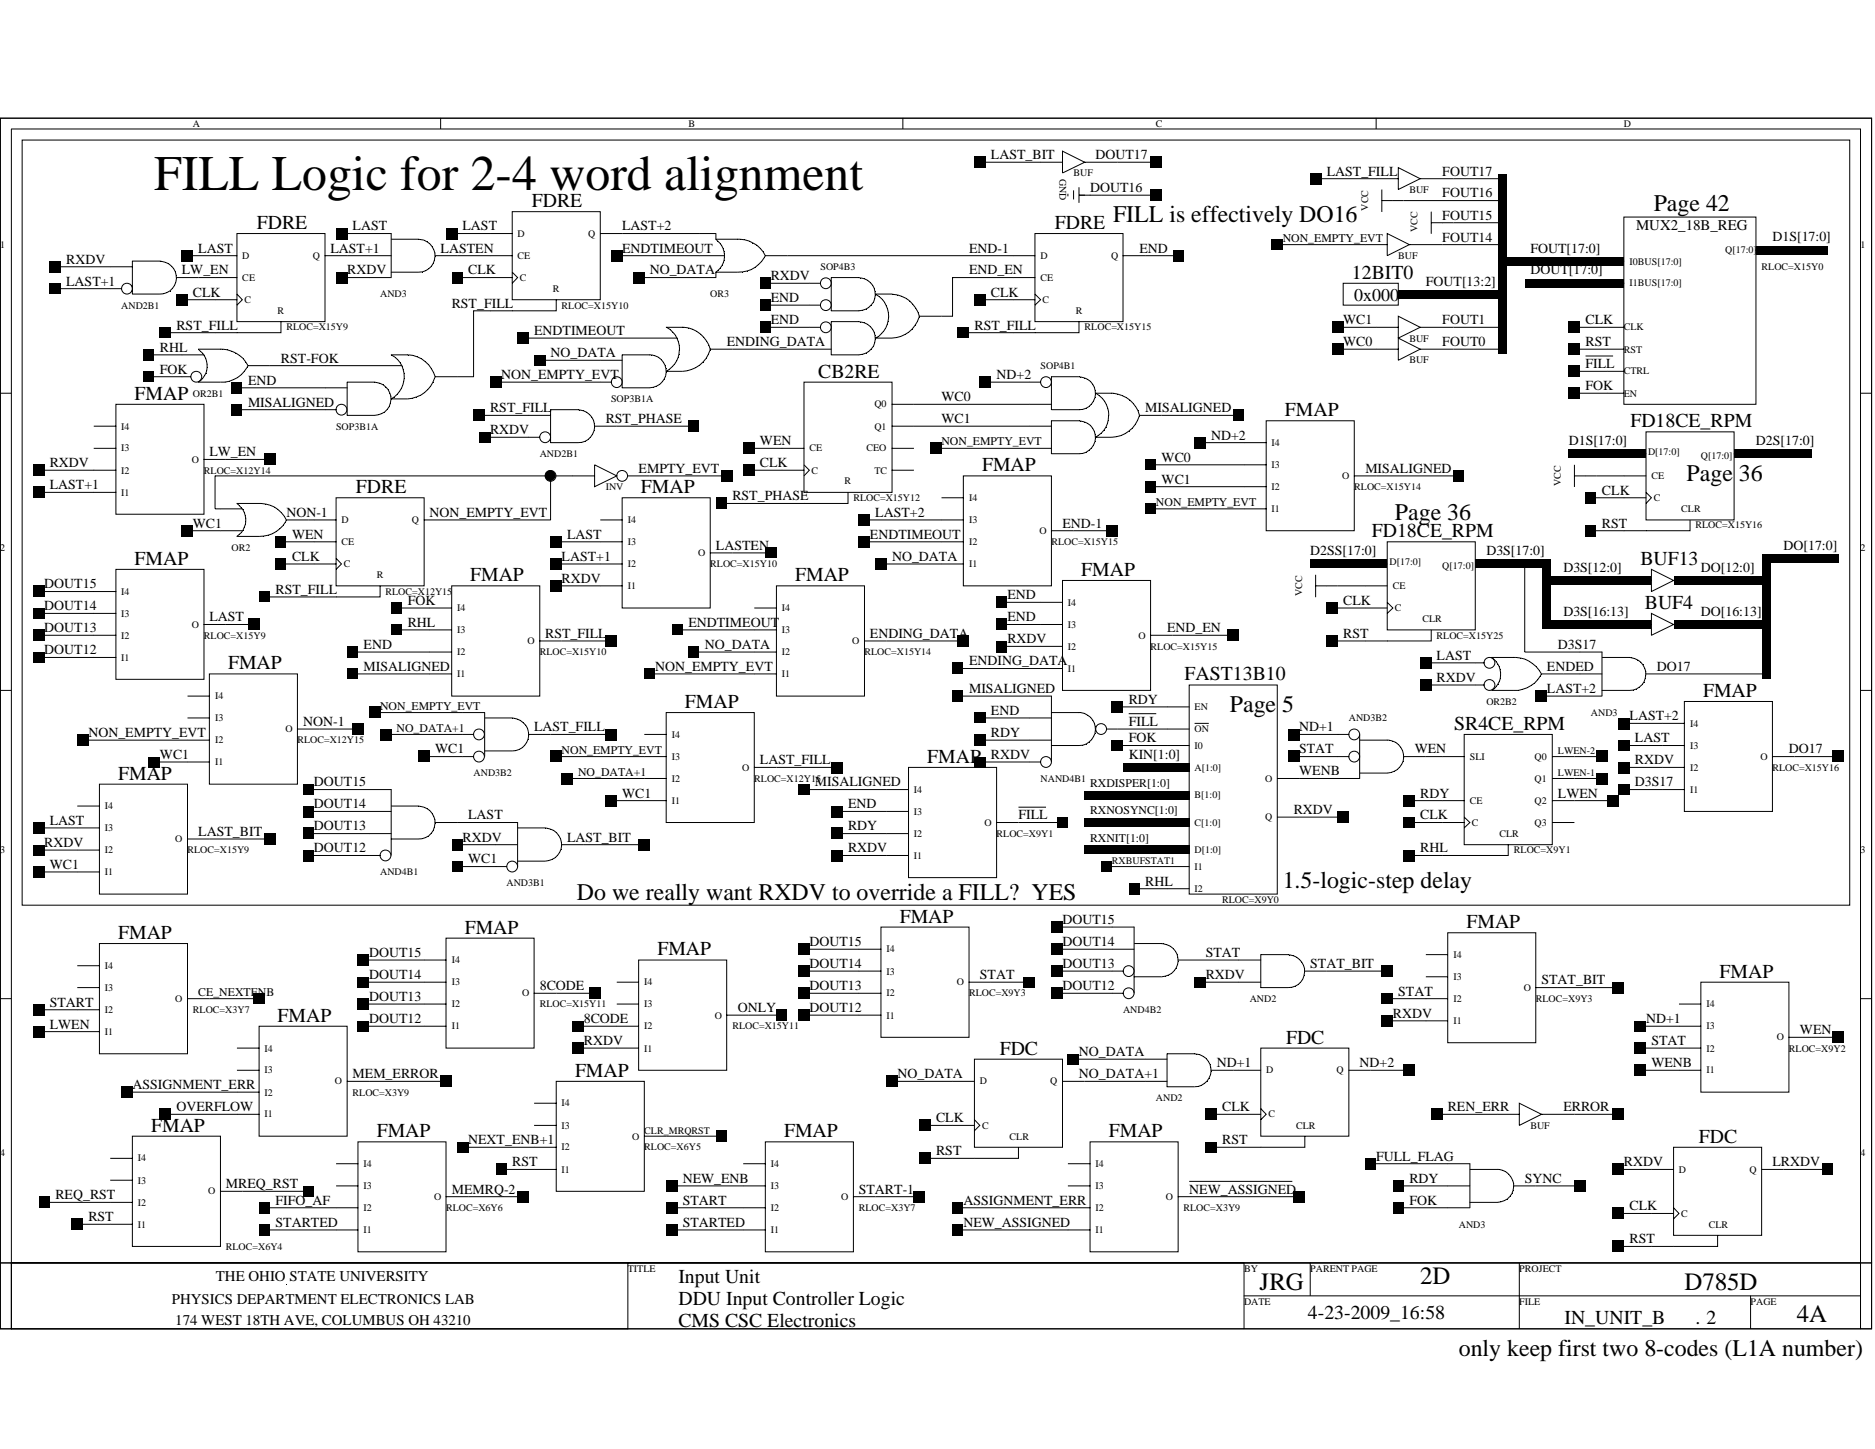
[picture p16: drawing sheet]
<svg xmlns="http://www.w3.org/2000/svg" width="279mm" height="216mm" viewBox="0 0 279 216" stroke-linecap="round" stroke-linejoin="round" font-family="sans-serif">
<defs><g id="words">
<text font-size="7.4" x="23" y="28.2">FILL Logic for 2-4 word alignment</text>
<g font-size="3.7">
<text x="211.6" y="191.4">2D</text>
<text x="187.7" y="192.2">JRG</text>
<text x="251" y="192.2">D785D</text>
<text x="267.8" y="196.9">4A</text>
</g>
<g font-size="3.6">
<text x="165.9" y="33.1">FILL is effectively DO16</text>
<text x="246.4" y="31.5">Page 42</text>
<text x="251.3" y="71.7">Page 36</text>
<text x="207.9" y="77.4">Page 36</text>
<text x="183.3" y="106.1">Page 5</text>
<text x="86" y="134">Do we really want RXDV to override a FILL? YES</text>
<text x="191.1" y="132.4">1.5-logic-step delay</text>
<text x="217.4" y="202.1">only keep first two 8-codes (L1A number)</text>
</g>
<g font-size="2.9">
<text x="38.3" y="34.1">FDRE</text>
<text x="79.2" y="30.9">FDRE</text>
<text x="157.2" y="34.1">FDRE</text>
<text x="201.5" y="41.5">12BIT0</text>
<text x="20.1" y="59.6">FMAP</text>
<text x="121.9" y="56.3">CB2RE</text>
<text x="191.5" y="62">FMAP</text>
<text x="243" y="63.7">FD18CE_RPM</text>
<text x="146.3" y="70.2">FMAP</text>
<text x="53" y="73.5">FDRE</text>
<text x="95.5" y="73.5">FMAP</text>
<text x="204.4" y="80.1">FD18CE_RPM</text>
<text x="20.1" y="84.2">FMAP</text>
<text x="70.1" y="86.6">FMAP</text>
<text x="118.5" y="86.6">FMAP</text>
<text x="161.1" y="85.8">FMAP</text>
<text x="244.4" y="84.2">BUF13</text>
<text x="245.1" y="90.7">BUF4</text>
<text x="34" y="99.7">FMAP</text>
<text x="176.5" y="101.4">FAST13B10</text>
<text x="102.1" y="105.5">FMAP</text>
<text x="253.8" y="103.8">FMAP</text>
<text x="138.2" y="113.7">FMAP</text>
<text x="216.7" y="108.8">SR4CE_RPM</text>
<text x="17.6" y="116.2">FMAP</text>
<text x="134.1" y="137.5">FMAP</text>
<text x="17.6" y="139.9">FMAP</text>
<text x="69.3" y="139.1">FMAP</text>
<text x="98" y="142.4">FMAP</text>
<text x="218.5" y="138.3">FMAP</text>
<text x="256.2" y="145.7">FMAP</text>
<text x="41.4" y="152.2">FMAP</text>
<text x="191.6" y="155.5">FDC</text>
<text x="85.7" y="160.4">FMAP</text>
<text x="149" y="157.1">FDC</text>
<text x="22.5" y="168.6">FMAP</text>
<text x="56.1" y="169.5">FMAP</text>
<text x="116.8" y="169.5">FMAP</text>
<text x="165.2" y="169.5">FMAP</text>
<text x="253.2" y="170.3">FDC</text>
<text x="101.1" y="191.1">Input Unit</text>
<text x="101.1" y="197.7">CMS CSC Electronics</text>
<text x="101.1" y="194.4">DDU Input Controller Logic</text>
<text x="194.9" y="196.5">4-23-2009_16:58</text>
<text x="233.1" y="197.3">IN_UNIT_B</text>
<text x="252.6" y="197.3">. 2</text>
</g>
<text font-size="2.7" x="201.8" y="44.8">0x000</text>
<g font-size="2.2">
<text x="243.8" y="34.3">MUX2_18B_REG</text>
<text x="32.2" y="190.9">THE OHIO STATE UNIVERSITY</text>
<text x="25.6" y="194.2">PHYSICS DEPARTMENT ELECTRONICS LAB</text>
<text x="26.1" y="197.5">174 WEST 18TH AVE, COLUMBUS OH 43210</text>
</g>
<g font-size="2.1">
<text x="147.7" y="23.7">LAST_BIT</text>
<text x="163.2" y="23.7">DOUT17</text>
<text x="162.4" y="28.6">DOUT16</text>
<text x="197.7" y="26.2">LAST_FILL</text>
<text x="214.9" y="29.4">FOUT16</text>
<text x="214.9" y="26.2">FOUT17</text>
<text x="52.5" y="34.3">LAST</text>
<text x="68.9" y="34.3">LAST</text>
<text x="92.7" y="34.3">LAST+2</text>
<text x="214.9" y="36">FOUT14</text>
<text x="214.9" y="32.7">FOUT15</text>
<text x="264.1" y="36">D1S[17:0]</text>
<text x="9.9" y="39.3">RXDV</text>
<text x="27.1" y="40.9">LW_EN</text>
<text x="29.5" y="37.6">LAST</text>
<text x="49.2" y="37.6">LAST+1</text>
<text x="51.7" y="40.9">RXDV</text>
<text x="65.7" y="37.6">LASTEN</text>
<text x="69.8" y="40.9">CLK</text>
<text x="92.7" y="37.6">ENDTIMEOUT</text>
<text x="96.8" y="40.9">NO_DATA</text>
<text x="114.9" y="41.7">RXDV</text>
<text x="144.4" y="37.6">END-1</text>
<text x="144.4" y="40.9">END_EN</text>
<text x="169.8" y="37.6">END</text>
<text x="228" y="37.6">FOUT[17:0]</text>
<text x="228" y="40.9">DOUT[17:0]</text>
<text x="9.9" y="42.5">LAST+1</text>
<text x="28.7" y="44.2">CLK</text>
<text x="67.3" y="45.8">RST_FILL</text>
<text x="114.9" y="45">END</text>
<text x="147.7" y="44.2">CLK</text>
<text x="212.5" y="42.5">FOUT[13:2]</text>
<text x="23.8" y="52.4">RHL</text>
<text x="26.3" y="49.1">RST_FILL</text>
<text x="79.6" y="49.9">ENDTIMEOUT</text>
<text x="82" y="53.2">NO_DATA</text>
<text x="108.3" y="51.6">ENDING_DATA</text>
<text x="114.9" y="48.3">END</text>
<text x="145.2" y="49.1">RST_FILL</text>
<text x="200.2" y="48.3">WC1</text>
<text x="200.2" y="51.6">WC0</text>
<text x="214.9" y="48.3">FOUT1</text>
<text x="214.9" y="51.6">FOUT0</text>
<text x="236.3" y="48.3">CLK</text>
<text x="236.3" y="51.6">RST</text>
<text x="23.8" y="55.7">FOK</text>
<text x="37" y="57.3">END</text>
<text x="41.9" y="54">RST-FOK</text>
<text x="74.7" y="56.5">NON_EMPTY_EVT</text>
<text x="140.3" y="59.8">WC0</text>
<text x="148.5" y="56.5">ND+2</text>
<text x="236.3" y="54.9">FILL</text>
<text x="236.3" y="58.1">FOK</text>
<text x="37" y="60.6">MISALIGNED</text>
<text x="73" y="64.7">RXDV</text>
<text x="73" y="61.4">RST_FILL</text>
<text x="90.3" y="63">RST_PHASE</text>
<text x="140.3" y="63">WC1</text>
<text x="170.6" y="61.4">MISALIGNED</text>
<text x="180.5" y="65.5">ND+2</text>
<text x="7.4" y="69.6">RXDV</text>
<text x="31.2" y="68">LW_EN</text>
<text x="95.2" y="70.4">EMPTY_EVT</text>
<text x="113.2" y="69.6">CLK</text>
<text x="113.2" y="66.3">WEN</text>
<text x="173.1" y="68.8">WC0</text>
<text x="203.5" y="70.4">MISALIGNED</text>
<text x="233.8" y="66.3">D1S[17:0]</text>
<text x="261.7" y="66.3">D2S[17:0]</text>
<text x="7.4" y="72.9">LAST+1</text>
<text x="42.7" y="77">NON-1</text>
<text x="64" y="77">NON_EMPTY_EVT</text>
<text x="109.1" y="74.5">RST_PHASE</text>
<text x="130.4" y="77">LAST+2</text>
<text x="173.1" y="72.1">WC1</text>
<text x="238.7" y="73.7">CLK</text>
<text x="28.7" y="78.6">WC1</text>
<text x="43.5" y="83.6">CLK</text>
<text x="43.5" y="80.3">WEN</text>
<text x="83.7" y="83.6">LAST+1</text>
<text x="84.5" y="80.3">LAST</text>
<text x="106.7" y="81.9">LASTEN</text>
<text x="129.6" y="80.3">ENDTIMEOUT</text>
<text x="132.9" y="83.6">NO_DATA</text>
<text x="158.3" y="78.6">END-1</text>
<text x="195.2" y="82.7">D2SS[17:0]</text>
<text x="221.5" y="82.7">D3S[17:0]</text>
<text x="238.7" y="78.6">RST</text>
<text x="265.8" y="81.9">DO[17:0]</text>
<text x="6.6" y="87.7">DOUT15</text>
<text x="41.1" y="88.5">RST_FILL</text>
<text x="83.7" y="86.8">RXDV</text>
<text x="150.1" y="89.3">END</text>
<text x="233" y="85.2">D3S[12:0]</text>
<text x="253.4" y="85.2">DO[12:0]</text>
<text x="6.6" y="94.2">DOUT13</text>
<text x="6.6" y="90.9">DOUT14</text>
<text x="31.2" y="92.6">LAST</text>
<text x="60.7" y="90.1">FOK</text>
<text x="60.7" y="93.4">RHL</text>
<text x="81.2" y="95">RST_FILL</text>
<text x="102.6" y="93.4">ENDTIMEOUT</text>
<text x="129.6" y="95">ENDING_DATA</text>
<text x="150.1" y="95.8">RXDV</text>
<text x="150.1" y="92.6">END</text>
<text x="173.9" y="94.2">END_EN</text>
<text x="200.2" y="90.1">CLK</text>
<text x="200.2" y="95">RST</text>
<text x="233" y="91.7">D3S[16:13]</text>
<text x="253.4" y="91.7">DO[16:13]</text>
<text x="6.6" y="97.5">DOUT12</text>
<text x="54.2" y="96.7">END</text>
<text x="54.2" y="99.9">MISALIGNED</text>
<text x="97.6" y="99.9">NON_EMPTY_EVT</text>
<text x="105" y="96.7">NO_DATA</text>
<text x="144.4" y="99.1">ENDING_DATA</text>
<text x="214.1" y="101.6">RXDV</text>
<text x="214.1" y="98.3">LAST</text>
<text x="230.5" y="99.9">ENDED</text>
<text x="232.2" y="96.7">D3S17</text>
<text x="246.9" y="99.9">DO17</text>
<text x="144.4" y="103.3">MISALIGNED</text>
<text x="147.7" y="106.5">END</text>
<text x="168.2" y="104.9">RDY</text>
<text x="230.5" y="103.3">LAST+2</text>
<text x="242.8" y="107.3">LAST+2</text>
<text x="13.2" y="109.8">NON_EMPTY_EVT</text>
<text x="23.8" y="113.1">WC1</text>
<text x="45.2" y="108.2">NON-1</text>
<text x="64.9" y="112.3">WC1</text>
<text x="79.6" y="109">LAST_FILL</text>
<text x="113.2" y="113.9">LAST_FILL</text>
<text x="147.7" y="109.8">RDY</text>
<text x="147.7" y="113.1">RXDV</text>
<text x="168.2" y="110.6">FOK</text>
<text x="168.2" y="113.1">KIN[1:0]</text>
<text x="168.2" y="108.2">FILL</text>
<text x="193.6" y="112.3">STAT</text>
<text x="193.6" y="109">ND+1</text>
<text x="210.8" y="112.3">WEN</text>
<text x="243.6" y="113.9">RXDV</text>
<text x="243.6" y="110.6">LAST</text>
<text x="266.6" y="112.3">DO17</text>
<text x="46.8" y="117.2">DOUT15</text>
<text x="92.7" y="118.8">WC1</text>
<text x="121.4" y="117.2">MISALIGNED</text>
<text x="193.6" y="115.5">WENB</text>
<text x="211.6" y="118.8">RDY</text>
<text x="232.2" y="118.8">LWEN</text>
<text x="243.6" y="117.2">D3S17</text>
<text x="7.4" y="122.9">LAST</text>
<text x="29.5" y="124.5">LAST_BIT</text>
<text x="46.8" y="123.7">DOUT13</text>
<text x="46.8" y="120.4">DOUT14</text>
<text x="68.9" y="125.4">RXDV</text>
<text x="69.8" y="122.1">LAST</text>
<text x="84.5" y="125.4">LAST_BIT</text>
<text x="126.4" y="120.4">END</text>
<text x="126.4" y="123.7">RDY</text>
<text x="151.8" y="122.1">FILL</text>
<text x="192.8" y="121.3">RXDV</text>
<text x="211.6" y="122.1">CLK</text>
<text x="6.6" y="126.2">RXDV</text>
<text x="7.4" y="129.5">WC1</text>
<text x="46.8" y="127">DOUT12</text>
<text x="69.8" y="128.7">WC1</text>
<text x="126.4" y="127">RXDV</text>
<text x="170.6" y="132">RHL</text>
<text x="211.6" y="127">RHL</text>
<text x="158.3" y="137.7">DOUT15</text>
<text x="55" y="142.6">DOUT15</text>
<text x="120.6" y="141">DOUT15</text>
<text x="158.3" y="141">DOUT14</text>
<text x="179.7" y="142.6">STAT</text>
<text x="7.4" y="150">START</text>
<text x="55" y="149.1">DOUT13</text>
<text x="55" y="145.9">DOUT14</text>
<text x="80.4" y="147.5">8CODE</text>
<text x="120.6" y="147.5">DOUT13</text>
<text x="120.6" y="144.2">DOUT14</text>
<text x="146" y="145.9">STAT</text>
<text x="158.3" y="144.2">DOUT13</text>
<text x="158.3" y="147.5">DOUT12</text>
<text x="179.7" y="145.9">RXDV</text>
<text x="195.2" y="144.2">STAT_BIT</text>
<text x="208.4" y="148.3">STAT</text>
<text x="229.7" y="146.7">STAT_BIT</text>
<text x="7.4" y="153.2">LWEN</text>
<text x="55" y="152.4">DOUT12</text>
<text x="87" y="152.4">8CODE</text>
<text x="87" y="155.7">RXDV</text>
<text x="109.9" y="150.8">ONLY</text>
<text x="120.6" y="150.8">DOUT12</text>
<text x="207.6" y="151.6">RXDV</text>
<text x="245.3" y="152.4">ND+1</text>
<text x="246.1" y="155.7">STAT</text>
<text x="268.2" y="154.1">WEN</text>
<text x="52.5" y="160.7">MEM_ERROR</text>
<text x="133.7" y="160.7">NO_DATA</text>
<text x="160.8" y="157.4">NO_DATA</text>
<text x="160.8" y="160.7">NO_DATA+1</text>
<text x="181.3" y="159">ND+1</text>
<text x="202.6" y="159">ND+2</text>
<text x="246.1" y="159">WENB</text>
<text x="19.7" y="162.3">ASSIGNMENT_ERR</text>
<text x="26.3" y="165.6">OVERFLOW</text>
<text x="139.5" y="167.2">CLK</text>
<text x="182.1" y="165.6">CLK</text>
<text x="215.7" y="165.6">REN_ERR</text>
<text x="233" y="165.6">ERROR</text>
<text x="69.8" y="170.5">NEXT_ENB+1</text>
<text x="76.3" y="173.8">RST</text>
<text x="139.5" y="172.1">RST</text>
<text x="182.1" y="170.5">RST</text>
<text x="205.1" y="172.9">FULL_FLAG</text>
<text x="242" y="173.8">RXDV</text>
<text x="264.1" y="173.8">LRXDV</text>
<text x="8.3" y="178.7">REQ_RST</text>
<text x="33.7" y="177">MREQ_RST</text>
<text x="41.1" y="179.5">FIFO_AF</text>
<text x="67.3" y="177.8">MEMRQ-2</text>
<text x="101.7" y="176.2">NEW_ENB</text>
<text x="101.7" y="179.5">START</text>
<text x="128" y="177.8">START-1</text>
<text x="143.6" y="179.5">ASSIGNMENT_ERR</text>
<text x="177.2" y="177.8">NEW_ASSIGNED</text>
<text x="210" y="176.2">RDY</text>
<text x="210" y="179.5">FOK</text>
<text x="227.2" y="176.2">SYNC</text>
<text x="13.2" y="181.9">RST</text>
<text x="41.1" y="182.8">STARTED</text>
<text x="101.7" y="182.8">STARTED</text>
<text x="143.6" y="182.8">NEW_ASSIGNED</text>
<text x="242.8" y="185.3">RST</text>
<text x="242.8" y="180.3">CLK</text>
</g>
<g font-size="1.8">
<text x="191.1" y="36">NON_EMPTY_EVT</text>
<text x="140.3" y="66.4">NON_EMPTY_EVT</text>
<text x="172.3" y="75.4">NON_EMPTY_EVT</text>
<text x="56.6" y="105.7">NON_EMPTY_EVT</text>
<text x="59.1" y="109">NO_DATA+1</text>
<text x="83.7" y="112.3">NON_EMPTY_EVT</text>
<text x="86.1" y="115.6">NO_DATA+1</text>
<text x="162.4" y="117.2">RXDISPER[1:0]</text>
<text x="162.4" y="125.4">RXNIT[1:0]</text>
<text x="162.4" y="121.3">RXNOSYNC[1:0]</text>
<text x="29.5" y="148.4">CE_NEXTENB</text>
</g>
<g font-size="1.5">
<text x="28.7" y="18.9">A</text>
<text x="102.6" y="18.9">B</text>
<text x="172.3" y="18.9">C</text>
<text x="242" y="18.9">D</text>
<text x="157.9" y="26.6" transform="rotate(90 157.9 26.6)">GND</text>
<text x="160" y="26.3">BUF</text>
<text x="210" y="28.7">BUF</text>
<text x="77.1" y="35.3">D</text>
<text x="87.6" y="35.3">Q</text>
<text x="203.9" y="31.4" transform="rotate(-90 203.9 31.4)">VCC</text>
<text x="211.2" y="34.6" transform="rotate(-90 211.2 34.6)">VCC</text>
<text x="0" y="36.9">1</text>
<text x="36.1" y="41.9">CE</text>
<text x="36.1" y="38.6">D</text>
<text x="46.6" y="38.6">Q</text>
<text x="77.1" y="38.6">CE</text>
<text x="77.5" y="41.9">C</text>
<text x="122.3" y="40.2">SOP4B3</text>
<text x="155.1" y="41.9">CE</text>
<text x="155.1" y="38.6">D</text>
<text x="165.6" y="38.6">Q</text>
<text x="208.4" y="38.6">BUF</text>
<text x="242.8" y="39.4">I0BUS[17:0]</text>
<text x="257.1" y="37.8">Q[17:0]</text>
<text x="262.5" y="40.2">RLOC=X15Y0</text>
<text x="277.2" y="36.9">1</text>
<text x="18.1" y="46">AND2B1</text>
<text x="36.4" y="45.1">C</text>
<text x="41.4" y="46.8">R</text>
<text x="56.6" y="44.3">AND3</text>
<text x="82.4" y="43.5">R</text>
<text x="83.7" y="46">RLOC=X15Y10</text>
<text x="105.8" y="44.3">OR3</text>
<text x="155.4" y="45.1">C</text>
<text x="160.3" y="46.8">R</text>
<text x="242.8" y="42.7">I1BUS[17:0]</text>
<text x="42.7" y="49.2">RLOC=X15Y9</text>
<text x="161.6" y="49.2">RLOC=X15Y15</text>
<text x="210" y="50.9">BUF</text>
<text x="242" y="49.2">CLK</text>
<text x="242" y="52.5">RST</text>
<text x="28.7" y="59.1">OR2B1</text>
<text x="91.1" y="59.9">SOP3B1A</text>
<text x="155.1" y="55">SOP4B1</text>
<text x="210" y="54.1">BUF</text>
<text x="242" y="55.8">CTRL</text>
<text x="242" y="59.1">EN</text>
<text x="18.1" y="64">I4</text>
<text x="50.1" y="64">SOP3B1A</text>
<text x="130.3" y="64">Q1</text>
<text x="130.3" y="60.7">Q0</text>
<text x="18.1" y="70.6">I2</text>
<text x="18.1" y="67.3">I3</text>
<text x="28.6" y="68.9">O</text>
<text x="30.4" y="70.6">RLOC=X12Y14</text>
<text x="80.4" y="68.1">AND2B1</text>
<text x="120.6" y="67.3">CE</text>
<text x="120.9" y="70.6">C</text>
<text x="129.1" y="67.3">CEO</text>
<text x="130.3" y="70.6">TC</text>
<text x="189.5" y="69.7">I3</text>
<text x="189.5" y="66.5">I4</text>
<text x="200" y="71.4">O</text>
<text x="245.6" y="67.8">D[17:0]</text>
<text x="246.1" y="71.4">CE</text>
<text x="253.4" y="68.4">Q[17:0]</text>
<text x="18.1" y="73.8">I1</text>
<text x="50.9" y="77.9">D</text>
<text x="61.4" y="77.9">Q</text>
<text x="90.3" y="73">INV</text>
<text x="93.6" y="77.9">I4</text>
<text x="125.9" y="72.2">R</text>
<text x="127.2" y="74.7">RLOC=X15Y12</text>
<text x="144.4" y="77.9">I3</text>
<text x="144.4" y="74.7">I4</text>
<text x="189.5" y="76.3">I1</text>
<text x="189.5" y="73">I2</text>
<text x="201.8" y="73">RLOC=X15Y14</text>
<text x="232.6" y="72.4" transform="rotate(-90 232.6 72.4)">VCC</text>
<text x="246.4" y="74.7">C</text>
<text x="250.5" y="76.3">CLR</text>
<text x="0" y="82">2</text>
<text x="34.5" y="82">OR2</text>
<text x="50.9" y="81.2">CE</text>
<text x="93.6" y="81.2">I3</text>
<text x="104.1" y="82.8">O</text>
<text x="144.4" y="81.2">I2</text>
<text x="154.9" y="79.6">O</text>
<text x="156.7" y="81.2">RLOC=X15Y15</text>
<text x="252.6" y="78.7">RLOC=X15Y16</text>
<text x="277.2" y="82">2</text>
<text x="18.1" y="88.6">I4</text>
<text x="51.2" y="84.5">C</text>
<text x="56.1" y="86.1">R</text>
<text x="57.4" y="88.6">RLOC=X12Y15</text>
<text x="93.6" y="87.8">I1</text>
<text x="93.6" y="84.5">I2</text>
<text x="105.8" y="84.5">RLOC=X15Y10</text>
<text x="144.4" y="84.5">I1</text>
<text x="194.1" y="88.8" transform="rotate(-90 194.1 88.8)">VCC</text>
<text x="207.1" y="84.2">D[17:0]</text>
<text x="207.6" y="87.8">CE</text>
<text x="214.9" y="84.8">Q[17:0]</text>
<text x="18.1" y="95.2">I2</text>
<text x="18.1" y="91.9">I3</text>
<text x="28.6" y="93.5">O</text>
<text x="30.4" y="95.2">RLOC=X15Y9</text>
<text x="68.1" y="94.3">I3</text>
<text x="68.1" y="91.1">I4</text>
<text x="78.6" y="96">O</text>
<text x="116.5" y="94.3">I3</text>
<text x="116.5" y="91.1">I4</text>
<text x="127" y="96">O</text>
<text x="159.1" y="93.5">I3</text>
<text x="159.1" y="90.3">I4</text>
<text x="169.6" y="95.2">O</text>
<text x="207.9" y="91.1">C</text>
<text x="212" y="92.7">CLR</text>
<text x="214.1" y="95.2">RLOC=X15Y25</text>
<text x="18.1" y="98.4">I1</text>
<text x="68.1" y="100.9">I1</text>
<text x="68.1" y="97.6">I2</text>
<text x="80.4" y="97.6">RLOC=X15Y10</text>
<text x="116.5" y="100.9">I1</text>
<text x="116.5" y="97.6">I2</text>
<text x="128.8" y="97.6">RLOC=X15Y14</text>
<text x="159.1" y="100.1">I1</text>
<text x="159.1" y="96.8">I2</text>
<text x="171.5" y="96.8">RLOC=X15Y15</text>
<text x="32" y="107.4">I3</text>
<text x="32" y="104.2">I4</text>
<text x="178" y="105.8">EN</text>
<text x="201" y="107.4">AND3B2</text>
<text x="221.5" y="105">OR2B2</text>
<text x="237.1" y="106.6">AND3</text>
<text x="32" y="110.7">I2</text>
<text x="42.5" y="109.1">O</text>
<text x="44.3" y="110.7">RLOC=X12Y15</text>
<text x="100.1" y="113.2">I3</text>
<text x="100.1" y="109.9">I4</text>
<text x="178" y="109.1">ON</text>
<text x="178" y="111.5">I0</text>
<text x="219" y="113.2">SLI</text>
<text x="228.7" y="113.2">Q0</text>
<text x="232.2" y="112.4">LWEN-2</text>
<text x="251.8" y="111.5">I3</text>
<text x="251.8" y="108.3">I4</text>
<text x="262.3" y="113.2">O</text>
<text x="32" y="114">I1</text>
<text x="70.6" y="115.7">AND3B2</text>
<text x="100.1" y="119.8">I1</text>
<text x="100.1" y="116.5">I2</text>
<text x="110.6" y="114.9">O</text>
<text x="112.4" y="116.5">RLOC=X12Y15</text>
<text x="136.2" y="118.1">I4</text>
<text x="155.1" y="116.5">NAND4B1</text>
<text x="178" y="114.9">A[1:0]</text>
<text x="178" y="119">B[1:0]</text>
<text x="188.5" y="116.5">O</text>
<text x="219" y="119.8">CE</text>
<text x="228.7" y="119.8">Q2</text>
<text x="228.7" y="116.5">Q1</text>
<text x="232.2" y="115.7">LWEN-1</text>
<text x="251.8" y="118.1">I1</text>
<text x="251.8" y="114.9">I2</text>
<text x="264.1" y="114.9">RLOC=X15Y16</text>
<text x="15.6" y="123.9">I3</text>
<text x="15.6" y="120.6">I4</text>
<text x="26.1" y="125.5">O</text>
<text x="136.2" y="124.7">I2</text>
<text x="136.2" y="121.4">I3</text>
<text x="146.7" y="123">O</text>
<text x="148.5" y="124.7">RLOC=X9Y1</text>
<text x="178" y="123">C[1:0]</text>
<text x="188.5" y="122.2">Q</text>
<text x="219.3" y="123">C</text>
<text x="223.4" y="124.7">CLR</text>
<text x="228.7" y="123">Q3</text>
<text x="0" y="127.1">3</text>
<text x="15.6" y="130.4">I1</text>
<text x="15.6" y="127.1">I2</text>
<text x="27.9" y="127.1">RLOC=X15Y9</text>
<text x="56.6" y="130.4">AND4B1</text>
<text x="136.2" y="128">I1</text>
<text x="165.7" y="128.8">RXBUFSTAT1</text>
<text x="178" y="129.6">I1</text>
<text x="178" y="127.1">D[1:0]</text>
<text x="225.6" y="127.1">RLOC=X9Y1</text>
<text x="277.2" y="127.1">3</text>
<text x="75.5" y="132.1">AND3B1</text>
<text x="178" y="132.9">I2</text>
<text x="182.1" y="134.5">RLOC=X9Y0</text>
<text x="67.3" y="143.6">I4</text>
<text x="132.1" y="141.9">I4</text>
<text x="216.6" y="142.7">I4</text>
<text x="15.6" y="147.7">I3</text>
<text x="15.6" y="144.4">I4</text>
<text x="26.1" y="149.3">O</text>
<text x="67.3" y="146.8">I3</text>
<text x="77.8" y="148.5">O</text>
<text x="96" y="146.8">I4</text>
<text x="132.1" y="148.5">I2</text>
<text x="132.1" y="145.2">I3</text>
<text x="142.6" y="146.8">O</text>
<text x="144.4" y="148.5">RLOC=X9Y3</text>
<text x="186.2" y="149.3">AND2</text>
<text x="216.6" y="149.3">I2</text>
<text x="216.6" y="146">I3</text>
<text x="227.1" y="147.7">O</text>
<text x="228.9" y="149.3">RLOC=X9Y3</text>
<text x="15.6" y="154.2">I1</text>
<text x="15.6" y="150.9">I2</text>
<text x="28.7" y="150.9">RLOC=X3Y7</text>
<text x="67.3" y="153.4">I1</text>
<text x="67.3" y="150.1">I2</text>
<text x="80.4" y="150.1">RLOC=X15Y11</text>
<text x="96" y="153.4">I2</text>
<text x="96" y="150.1">I3</text>
<text x="106.5" y="151.8">O</text>
<text x="109.1" y="153.4">RLOC=X15Y11</text>
<text x="132.1" y="151.8">I1</text>
<text x="167.3" y="150.9">AND4B2</text>
<text x="216.6" y="152.6">I1</text>
<text x="254.3" y="153.4">I3</text>
<text x="254.3" y="150.1">I4</text>
<text x="264.8" y="155">O</text>
<text x="39.4" y="159.9">I3</text>
<text x="39.4" y="156.7">I4</text>
<text x="49.9" y="161.6">O</text>
<text x="96" y="156.7">I1</text>
<text x="146" y="161.6">D</text>
<text x="156.5" y="161.6">Q</text>
<text x="188.7" y="159.9">D</text>
<text x="199.2" y="159.9">Q</text>
<text x="254.3" y="159.9">I1</text>
<text x="254.3" y="156.7">I2</text>
<text x="266.6" y="156.7">RLOC=X9Y2</text>
<text x="39.4" y="166.5">I1</text>
<text x="39.4" y="163.2">I2</text>
<text x="52.5" y="163.2">RLOC=X3Y9</text>
<text x="83.7" y="164.8">I4</text>
<text x="172.3" y="164">AND2</text>
<text x="189" y="166.5">C</text>
<text x="0" y="172.3">4</text>
<text x="20.5" y="173.1">I4</text>
<text x="54.2" y="173.9">I4</text>
<text x="83.7" y="171.4">I2</text>
<text x="83.7" y="168.1">I3</text>
<text x="94.2" y="169.8">O</text>
<text x="96" y="169">CLR_MRQRST</text>
<text x="96" y="171.4">RLOC=X6Y5</text>
<text x="114.9" y="173.9">I4</text>
<text x="146.3" y="168.1">C</text>
<text x="150.5" y="169.8">CLR</text>
<text x="163.2" y="173.9">I4</text>
<text x="193.1" y="168.1">CLR</text>
<text x="228" y="168.1">BUF</text>
<text x="277.2" y="172.3">4</text>
<text x="20.5" y="179.6">I2</text>
<text x="20.5" y="176.4">I3</text>
<text x="31" y="178">O</text>
<text x="54.2" y="177.2">I3</text>
<text x="64.7" y="178.8">O</text>
<text x="83.7" y="174.7">I1</text>
<text x="114.9" y="177.2">I3</text>
<text x="125.3" y="178.8">O</text>
<text x="163.2" y="177.2">I3</text>
<text x="173.7" y="178.8">O</text>
<text x="250.2" y="174.7">D</text>
<text x="260.7" y="174.7">Q</text>
<text x="20.5" y="182.9">I1</text>
<text x="54.2" y="183.7">I1</text>
<text x="54.2" y="180.5">I2</text>
<text x="66.5" y="180.5">RLOC=X6Y6</text>
<text x="114.9" y="183.7">I1</text>
<text x="114.9" y="180.5">I2</text>
<text x="128" y="180.5">RLOC=X3Y7</text>
<text x="163.2" y="183.7">I1</text>
<text x="163.2" y="180.5">I2</text>
<text x="176.4" y="180.5">RLOC=X3Y9</text>
<text x="217.4" y="182.9">AND3</text>
<text x="250.5" y="181.3">C</text>
<text x="254.6" y="182.9">CLR</text>
<text x="33.7" y="186.2">RLOC=X6Y4</text>
<text x="93.6" y="189.5">TITLE</text>
<text x="185.4" y="189.5">BY</text>
<text x="195.2" y="189.5">PARENT PAGE</text>
<text x="226.4" y="189.5">PROJECT</text>
<text x="185.4" y="194.4">DATE</text>
<text x="226.4" y="194.4">FILE</text>
<text x="260.9" y="194.4">PAGE</text>
</g>
</g></defs>
<g fill="none" stroke="#000" stroke-width=".15">
<path d="M0 17.6h278.9v180.4h-278.9zM0 17.6h278.9v170.6h-278.9zM1.7 19.2h275.5M1.7 19.2v169M65.7 17.6v1.6M134.5 17.6v1.6M205.1 17.6v1.6M277.2 19.2v178.8h-275.5M3.3 20.9h272.3v114h-272.3zM8.3 39.8h11.5M19.7 38.9h4.2M19.7 38.9v4.9"/>
<path d="M23.8 38.9a2.46 2.46 0 0 1 2.5 2.5 2.46 2.46 0 0 1-2.5 2.4h-4.1M27.9 38.1h7.4M35.3 34.8h13.1v13.1h-13.1zM48.4 38.1h9.9M50.9 34.8h7.4M58.3 34.8v6.6M58.3 35.6h4.1M62.4 35.6a2.59 2.59 0 0 1 2.4 2.1M64.8 37.7a2.44 2.44 0 0 1-2.4 2.9h-4.1M64.8 38.1h11.6M67.3 34.8h9.1M76.3 31.5h13.2v13.2h-13.2z"/>
<path d="M89.4 34.8h17.3M91.9 38.1h16.1M106.6 35.6h3.7a4.6 4.6 0 0 1 3.7 2.5 4.4 4.4 0 0 1-4.1 2.5h-3.3M106.7 35.6a3.1 3.1 0 0 1 1.2 2.2M106.7 34.8v.9M107.9 37.8a2.93 2.93 0 0 1-1.2 2.8M114 38.1h40.3M146 24.2h12.4M154.2 34.8h13.1v13.1h-13.1zM158.3 22.5l3.3 1.7-3.3 1.6zM159.1 28.9v.4M160 28.4v1.3"/>
<path d="M160.8 29.1h11.5M160.8 27.9v2.3M161.6 24.2h10.7M167.3 38.1h8.3M190.3 36.4h16.5M196 26.6h12.4M205.9 29.9h18.1M205.9 28.2v3.4M206.7 34.8l3.3 1.6-3.3 1.7zM208.4 25l3.2 1.6-3.2 1.6zM210 36.4h14M211.6 26.6h12.4"/>
<path d="M213.3 33.2h10.7M213.3 31.5v3.3M239.5 38.9h2.5M242 32.3h19.7v27.9h-19.7zM261.6 37.3h2.5M0 58.6h1.7M8.3 43h9.8M22.2 52.9h8.2M22.2 56.1h6.2M24.6 49.6h10.7M26.2 41.4h9.1M27.1 44.7h8.2"/>
<path d="M29.5 52h3.7a4.6 4.6 0 0 1 3.8 2.5 4.4 4.4 0 0 1-3.5 2.4M29.5 56.9h4.1M29.5 52a3.2 3.2 0 0 1 1.4 2.3M30.9 54.2a2.76 2.76 0 0 1-1.4 2.7M35.3 43.8l.8 .9-.8 .8M35.3 57.8h16.5M36.9 54.5h23M41.9 47.9v1.7h-6.6M50.9 41.4h7.4M51.7 56.9h4.1M51.7 56.9v5M55.8 56.9a2.58 2.58 0 0 1 2.5 2.2"/>
<path d="M58.3 59a2.49 2.49 0 0 1-2.5 2.9h-4.1M58.3 52.9h2.6a4.5 4.5 0 0 1 4 3.2 4.6 4.6 0 0 1-4.2 3.3h-2.4M58.3 52.9a3.6 3.6 0 0 1 1.9 3.2M60.2 56.1a3.8 3.8 0 0 1-1.9 3.3M64.8 56.1h5.8M68.1 41.4h8.3M70.6 46.3h5.8M70.6 46.3v9.8M73.9 56.9h17.2M76.3 40.6l.8 .8-.8 .8M77.9 50.4h23.1M80.4 53.7h12.4"/>
<path d="M82.9 44.7v1.6h-6.6M92.7 52.9h4.4a2.46 2.46 0 0 1 2.2 2.6 2.46 2.46 0 0 1-2.5 2.3h-4.1M92.7 52.8v5M95.2 41.4h11.5M99.2 48.8h2.7a4.4 4.4 0 0 1 3.9 3.2 4.4 4.4 0 0 1-4.1 3.3h-2.5M99.3 48.8a3.7 3.7 0 0 1 0 6.5M105.8 52h18.1M106.7 40.5v.9M114 48.8h8.3M114 42.2h8.3M114 45.5h8.3M119.8 56.9h13.1v16.5h-13.1z"/>
<path d="M123.8 41.4h4.2a2.48 2.48 0 0 1 2.4 2.4 2.48 2.48 0 0 1-2.4 2.5M123.8 47.9h4.2a2.48 2.48 0 0 1 2.4 2.5 2.48 2.48 0 0 1-2.4 2.5M123.9 46.3h4.1M123.9 41.4v5M123.9 47.9v5M123.9 52.9h4.1M130.4 43.8h2.5a4.2 4.2 0 0 1 4 3.5 4.3 4.3 0 0 1-4 3.1h-2.5M130.4 43.8a3.6 3.6 0 0 1 2 3.3M132.4 47.1a3.6 3.6 0 0 1-2 3.3M136.9 47.1h5.1M141.9 41.4h12.4M141.9 41.3v5.8"/>
<path d="M143.6 49.6h10.7M146 44.7h8.3M146.9 56.9h8.2M154.2 43.8l.9 .9-.9 .8M156.6 56.1h4.2a2.46 2.46 0 0 1 2.4 2.5 2.46 2.46 0 0 1-2.4 2.4M156.7 56.1v5M160.8 47.9v1.7h-6.6M163.2 58.6h2.7a4.2 4.2 0 0 1 3.9 3.4 4.5 4.5 0 0 1-4.1 3.2h-2.5M163.2 58.6a3.7 3.7 0 0 1 0 6.6M199.3 52h9.1M199.3 48.8h9.1M200.2 42.2h8.2v3.3h-8.2z"/>
<path d="M208.3 43.8h3.3M208.4 47.1l3.2 1.7-3.2 1.6zM208.4 50.4l3.2 1.6-3.2 1.7zM211.6 52h12.4M211.6 48.8h12.4M234.6 52h7.4M234.6 58.6h7.4M234.6 48.8h7.4M234.6 55.3h7.4M236.3 53h4.1M239.5 42.2h2.5M277.2 58.6h1.7"/>
<path d="M5.8 73.4h11.5M5.8 70.1h11.5M14 63.5h3.3M14 66.8h3.3M17.3 60.2h13.1v16.4h-13.1zM27.9 79.1h8.3M30.4 68.5h9.9M32 70.9h56.6M32 70.9v4.9h4.2M35.3 75h3.6a4.2 4.2 0 0 1 3.8 2.5 4.4 4.4 0 0 1-4.1 2.4h-3.3M35.3 61h14.8M35.3 75a3 3 0 0 1 1.3 2.2"/>
<path d="M36.6 77.2a2.85 2.85 0 0 1-1.3 2.7M42.6 77.5h7.5M50.1 74.2h13.1v13.1h-13.1zM63.2 77.5h18.9M71.4 61.9h10.7M72.2 65.2h8.3M82 61v5M82 70.9v6.6M82 61h4.2M86.1 61a2.46 2.46 0 0 1 2.5 2.5 2.46 2.46 0 0 1-2.5 2.5h-4.1M88.6 63.5h14.8M88.6 69.3l3.3 1.6-3.3 1.6z"/>
<path d="M89.5 77.5h3.3M92.7 74.2h13.1v16.4h-13.1zM93.5 70.9h14.8M107.5 75h12.3M111.6 66.8h8.2M111.6 70.1h8.2M119.8 69.3l.8 .8-.8 .8M126.4 73.4v1.6h-6.6M128.8 77.5h14.8M132.9 63.5h23.8M132.9 60.2h23.8M132.9 66.8h3.3"/>
<path d="M132.9 70.1h3.3M139.5 66.8h17.2M140.3 74.2h3.3M143.6 70.9h13.1v16.4h-13.1zM156.6 79.1h9.1M156.6 62.7h4.2a2.46 2.46 0 0 1 2.4 2.5 2.46 2.46 0 0 1-2.4 2.4M156.7 61h4.1M156.7 62.7v4.9M156.7 67.6h4.1M169.8 61.9h14.8M171.4 69.3h17.3M171.4 72.5h17.3"/>
<path d="M171.4 75.8h17.3M178.8 66h9.9M188.7 62.7h13.1v16.4h-13.1zM201.8 70.9h15.6M234.6 70.9h10.7M234.6 69.3v3.3M237.1 79.1h8.2M237.1 74.2h8.2M242 67.6h3.3M245.3 64.3h13.1v13.2h-13.1zM245.3 73.4l.8 .8-.8 .8M251.8 77.5v1.6h-6.5"/>
<path d="M258.4 67.6h3.3M5.8 98h11.5M5.8 88.1h11.5M5.8 91.4h11.5M5.8 94.7h11.5M17.3 84.8h13.1v16.4h-13.1zM30.4 93h7.4M39.4 88.9h10.7M41.9 80.7h8.2M41.9 84h8.2M50.1 83.2l.8 .8-.8 .8M52.5 97.2h14.9"/>
<path d="M56.6 87.3v1.6h-6.5M59.1 90.6h8.3M59.1 93.9h8.3M67.3 87.3h13.1v16.4h-13.1zM80.4 95.5h10.7M82.9 80.7h9.9M82.9 84h9.9M82.9 87.3h9.9M100.9 93.9h14.8M103.4 97.2h12.3M105.8 82.4h9.1M112.4 90.6h3.3"/>
<path d="M115.7 87.3h13.1v16.4h-13.1zM128.8 95.5h14.8M128.8 80.7h14.8M131.3 84h12.3M142.7 99.6h15.7M149.3 93h9.1M149.3 89.7h9.1M149.3 96.3h9.1M158.3 86.5h13.1v16.4h-13.1zM171.4 94.7h12.4M196 87.3h10.8M196 85.6v3.4"/>
<path d="M198.5 95.5h8.3M198.5 90.6h8.3M203.5 84h3.3M206.7 80.7h13.1v13.2h-13.1zM206.7 89.7l.9 .9-.9 .8M212.5 98.8h8.7M213.3 93.9v1.6h-6.6M219.8 84h3.3M222.2 98h3.7a4.6 4.6 0 0 1 3.8 2.4 4.4 4.4 0 0 1-3.4 2.5M222.3 98a3.2 3.2 0 0 1 1.3 2.2M227.2 84v13.2h11.6M238.7 98h4.2"/>
<path d="M238.7 97.1v6.6M242.8 98a2.6 2.6 0 0 1 2.4 2M242.8 86.5h3.3M242.8 93h3.3M245.2 100a2.44 2.44 0 0 1-2.4 2.9h-4.1M246.1 84.8l3.3 1.7-3.3 1.6zM246.1 91.4l3.3 1.6-3.3 1.7zM249.3 86.5h5M249.3 93h5M0 102.9h1.7M12.4 110.3h18.8M14.8 116.8h13.1v16.4h-13.1z"/>
<path d="M23 113.5h8.2M27.9 103.7h3.3M27.9 107h3.3M31.2 100.4h13.1v16.4h-13.1zM44.3 108.6h9.1M46 117.6h12.3M52.5 100.4h14.9M55.8 106.2h16.5M57.4 109.4h13.2M58.3 117.6v9.9M63.2 112.7h7.4M72.2 107h4.2"/>
<path d="M72.2 106.1v6.6M76.3 107a2.46 2.46 0 0 1 2.5 2.4 2.46 2.46 0 0 1-2.5 2.5h-4.1M78.7 109.4h12.4M82.9 112.7h16.4M84.5 116h14.8M91.1 119.3h8.2M96 109.4h3.3M96.8 100.4h18.9M99.3 106.2h13.1v16.4h-13.1zM112.4 114.3h12.4M119.8 117.6h15.6M135.4 114.3h13.1v16.5h-13.1z"/>
<path d="M142.7 103.7h14M146 113.5h9.1M146 110.3h10.7M146 107h10.7M156.7 106.2h4.3a2.46 2.46 0 0 1 2.2 2.5 2.46 2.46 0 0 1-2.4 2.4h-4.2M156.7 103.7v9.8M164.8 108.6h12.4M166.5 111.1h10.7M166.5 105.3h10.7M168.2 106.3h4.1M173.9 114.3h3.3M173.9 118.4h3.3"/>
<path d="M177.2 102.1h13.1v31.1h-13.1zM178 107.8h2.1M190.3 116h12.3M192.8 112.7h8.2M192.8 109.4h8.2M202.6 110.3h4.4a2.46 2.46 0 0 1 2.2 2.6 2.46 2.46 0 0 1-2.5 2.3M202.6 109.4v6.6M202.6 115.2h4.2M209.1 112.7h9.1M210 119.3h8.2M212.5 102.1h8.7M218.2 109.4h13.1v16.5h-13.1z"/>
<path d="M222.2 102.9h4.1M223.6 100.2a2.76 2.76 0 0 1-1.3 2.7M229.7 100.4h9.1M229.7 103.7h9.1M231.3 116h7.5M231.3 112.7h7.5M231.3 119.3h9.1M242 107.8h9M242 114.3h9M242 117.6h9M242 111.1h9M245.2 100.4h18.2"/>
<path d="M251 104.5h13.1v16.4h-13.1zM264.1 112.7h9.9M277.2 102.9h1.7M5.8 129.9h9.1M5.8 126.7h9.1M5.8 123.4h9.1M11.5 120.1h3.4M27.9 125h12.4M46 127.5h10.7M46 120.9h12.3M46 124.2h12.3M58.3 120.1h4.1"/>
<path d="M62.4 120.1a2.59 2.59 0 0 1 2.4 2.1M64.8 122.1a2.44 2.44 0 0 1-2.4 2.9h-4.1M64.8 122.6h12.4M66.5 139.8h13.1v16.4h-13.1zM68.1 129.1h7.4M68.1 125.9h9.1M77.1 123.4h4.2M77.1 122.5v6.6M81.2 123.4a2.48 2.48 0 0 1 2.5 2.4 2.48 2.48 0 0 1-2.5 2.5h-4.1M83.7 125.9h12.4M124.7 127.5h10.7M124.7 120.9h10.7"/>
<path d="M124.7 124.2h10.7M131.3 138.1h13.1v16.5h-13.1zM148.5 122.6h9.9M151.8 120.3h4.1M157.5 138.1h11.5M164.9 129.1h12.3M169 132.4h8.2M169 138.1v9.9M173.9 126.7h3.3M173.9 122.6h3.3M190.3 121.8h9.9M210 127.5h8.2"/>
<path d="M210 122.6h8.2M215.7 139h13.2v16.4h-13.2zM218.2 121.8l.8 .8-.8 .8M224.7 125.9v1.6h-6.5M231.3 122.6h3.3M0 148.8h1.7M5.8 150.5h9.1M5.8 153.7h9.1M11.5 147.2h3.4M11.5 143.9h3.4M14.8 140.6h13.1v16.4h-13.1zM27.9 148.8h10.8"/>
<path d="M35.3 156.2h3.4M35.3 159.5h3.4M38.6 152.9h13.1v16.4h-13.1zM54.2 152.9h12.3M54.2 143h12.3M54.2 146.3h12.3M54.2 149.6h12.3M79.5 148h9.1M86.1 156.2h9.1M86.1 152.9h9.1M91.9 146.3h3.3M91.9 149.6h3.3"/>
<path d="M95.2 143h13.1v16.5h-13.1zM108.2 151.3h8.3M119.8 151.3h11.5M119.8 148h11.5M119.8 144.7h11.5M119.8 141.4h11.5M144.4 146.3h9.1M145.2 157.8h13.1v13.1h-13.1zM157.5 148h9.9M157.5 144.7h9.9M157.5 141.4h11.5M160 157.8h13.9"/>
<path d="M169 140.6h4.1M173.1 140.6a2.48 2.48 0 0 1 2.4 2.5 2.48 2.48 0 0 1-2.4 2.4h-4.1M173.9 157h4.2M173.9 157v4.9M175.5 143h12.4M178 157a2.46 2.46 0 0 1 2.5 2.5 2.46 2.46 0 0 1-2.5 2.4h-4.1M178.8 146.3h9.1M180.4 159.5h7.5M187.9 156.2h13.1v13.1h-13.1zM187.9 142.2h4.1M187.9 142.2v5M191.9 142.2a2.59 2.59 0 0 1 2.5 2.1"/>
<path d="M194.4 144.7h12.4M194.4 144.3a2.44 2.44 0 0 1-2.5 2.9h-4.1M201 159.5h9.1M206.7 152.1h9.1M206.7 148.8h9.1M212.5 142.2h3.3M212.5 145.5h3.3M228.8 147.2h12.4M244.4 156.2h9.1M244.4 152.9h9.1M244.4 159.5h9.1M250.2 149.6h3.3"/>
<path d="M253.4 146.3h13.2v16.4h-13.2zM266.5 154.6h7.5M277.2 148.8h1.7M6.6 179.2h13.2M16.4 172.6h3.4M16.4 175.9h3.4M18.9 162.7h19.8M19.7 169.3h13.2v16.4h-13.2zM24.6 166h14.1M32.8 177.5h13.2M39.4 180h14M50.1 176.7h3.3"/>
<path d="M50.1 173.4h3.3M51.7 161.1h14.8M53.3 170.1h13.2v16.4h-13.2zM66.4 178.3h11.6M68.9 170.9h14M74.7 174.2h8.2M79.6 167.7h3.3M79.6 164.4h3.3M82.9 161.1h13.1v16.4h-13.1zM96 169.3h11.5M100.1 176.7h14M100.1 180h14"/>
<path d="M110.7 173.4h3.4M114 170.1h13.2v16.4h-13.2zM127.1 178.3h9.9M132.9 161.1h12.3M137.8 167.7h7.4M137.8 172.6h7.4M142.7 180h19.8M145.2 166.8l.8 .9-.8 .8M151.8 170.9v1.7h-6.6M158.3 161.1h15.6M159.1 176.7h3.4M159.1 173.4h3.4"/>
<path d="M162.4 170.1h13.2v16.4h-13.2zM175.5 178.3h18.1M177.2 176h15.4M180.5 166h7.4M180.5 170.9h7.4M187.9 165.2l.8 .8-.8 .8M194.4 169.3v1.6h-6.5M204.3 173.4h14.8M208.4 176.7h10.7M208.4 180h10.7M214.1 166h12.3M219 174.2h4.4a2.58 2.58 0 0 1 2.2 2.1"/>
<path d="M219 173.4v6.6M225.6 176.7h9.9M225.6 176.3a2.49 2.49 0 0 1-2.5 2.9h-4.1M226.4 164.4l3.3 1.6-3.3 1.7zM229.7 166h11.5M241.2 174.2h8.2M249.4 170.9h13.1v13.2h-13.1zM249.4 180l.8 .8-.8 .8M262.5 174.2h9.9M0 188.2h1.7v9.8h-1.7zM1.7 188.2h275.6M1.7 188.2h91.9v9.8h-91.9z"/>
<path d="M11.5 182.4h8.3M39.4 183.3h14M100.1 183.3h14M142.7 183.3h19.8M185.3 193.1h91.9M185.4 188.1v9.9M195.2 188.1v5M226.4 188.2v9.8M241.2 180.8h8.2M241.2 185.7h8.2M255.9 184.1v1.6h-6.5M260.9 193v5"/>
<path d="M277.2 188.2h1.7v9.8h-1.7z"/>
<circle cx="18.9" cy="43" r=".81"/>
<circle cx="29.3" cy="56.1" r=".81"/>
<circle cx="91.9" cy="56.9" r=".81"/>
<circle cx="123.1" cy="42.2" r=".81"/>
<circle cx="123.1" cy="48.8" r=".81"/>
<circle cx="123.1" cy="45.5" r=".81"/>
<circle cx="155.9" cy="56.9" r=".81"/>
<circle cx="50.9" cy="61" r=".81"/>
<circle cx="81.2" cy="65.1" r=".81"/>
<circle cx="82" cy="70.9" r=".81"/>
<circle cx="92.7" cy="70.9" r=".81"/>
<circle cx="222" cy="98.8" r=".81"/>
<circle cx="71.4" cy="112.7" r=".81"/>
<circle cx="71.4" cy="109.4" r=".81"/>
<circle cx="155.9" cy="113.5" r=".81"/>
<circle cx="164.1" cy="108.6" r=".81"/>
<circle cx="201.8" cy="112.7" r=".81"/>
<circle cx="201.8" cy="109.4" r=".81"/>
<circle cx="222" cy="102.1" r=".81"/>
<circle cx="57.4" cy="127.5" r=".81"/>
<circle cx="76.3" cy="129.1" r=".81"/>
<circle cx="168.2" cy="148" r=".81"/>
<circle cx="168.2" cy="144.7" r=".81"/>
</g>
<g fill="#000">
<path d="M27.1 37.3h1.6v1.6h-1.6zM50.1 34h1.6v1.6h-1.6zM66.5 34h1.6v1.6h-1.6zM91.1 37.3h1.6v1.6h-1.6zM145.2 23.3h1.7v1.7h-1.7zM171.4 23.3h1.7v1.7h-1.7zM171.4 28.2h1.7v1.7h-1.7zM174.8 37.3h1.6v1.6h-1.6zM189.5 35.6h1.6v1.7h-1.6zM195.2 25.8h1.7v1.6h-1.7zM223.3 26.6h1.3v3.3h-1.3zM223.3 29.9h1.3v3.3h-1.3z"/>
<path d="M223.3 33.2h1.3v3.2h-1.3zM223.3 36.4h1.3v2.5h-1.3zM223.3 26h1.3v1.3h-1.3zM223.9 38.3h15.6v1.3h-15.6zM239.5 38.3h2.5v1.3h-2.5zM261.7 36.6h2.4v1.3h-2.4zM264.1 36.6h8.2v1.3h-8.2zM7.4 42.2h1.7v1.6h-1.7zM7.4 38.9h1.7v1.7h-1.7zM21.4 55.3h1.6v1.6h-1.6zM21.4 52h1.6v1.7h-1.6zM23.8 48.8h1.7v1.6h-1.7z"/>
<path d="M26.3 43.8h1.6v1.7h-1.6zM34.5 56.9h1.6v1.7h-1.6zM50.1 40.6h1.6v1.6h-1.6zM67.3 40.6h1.6v1.6h-1.6zM73 56.1h1.7v1.7h-1.7zM77.1 49.6h1.7v1.6h-1.7zM79.6 52.9h1.6v1.6h-1.6zM94.4 40.6h1.6v1.6h-1.6zM113.2 41.4h1.7v1.6h-1.7zM113.2 44.7h1.7v1.6h-1.7zM113.2 47.9h1.7v1.7h-1.7zM142.7 48.8h1.7v1.6h-1.7z"/>
<path d="M145.2 43.8h1.7v1.7h-1.7zM146 56.1h1.7v1.7h-1.7zM198.5 51.2h1.7v1.7h-1.7zM198.5 47.9h1.7v1.7h-1.7zM208.4 43.2h3.2v1.3h-3.2zM211.6 43.2h12.3v1.3h-12.3zM223.3 43.8h1.3v5h-1.3zM223.3 48.8h1.3v3.2h-1.3zM223.3 38.9h1.3v4.9h-1.3zM223.3 51.4h1.3v1.3h-1.3zM227.2 41.5h12.3v1.3h-12.3zM233.8 57.8h1.6v1.6h-1.6z"/>
<path d="M233.8 51.2h1.6v1.7h-1.6zM233.8 47.9h1.6v1.7h-1.6zM233.8 54.5h1.6v1.6h-1.6zM239.5 41.5h2.5v1.3h-2.5zM5 72.5h1.6v1.7h-1.6zM5 69.3h1.6v1.6h-1.6zM27.1 78.3h1.6v1.6h-1.6zM34.5 60.2h1.6v1.7h-1.6zM39.4 67.6h1.7v1.7h-1.7zM70.6 61h1.6v1.7h-1.6zM71.4 64.3h1.6v1.7h-1.6zM102.6 62.7h1.6v1.6h-1.6z"/>
<path d="M106.7 74.2h1.6v1.6h-1.6zM107.5 70.1h1.6v1.6h-1.6zM110.7 66h1.7v1.6h-1.7zM110.7 69.3h1.7v1.6h-1.7zM128 76.6h1.6v1.7h-1.6zM138.6 66h1.7v1.6h-1.7zM164.9 78.3h1.6v1.6h-1.6zM170.6 68.5h1.7v1.6h-1.7zM170.6 71.7h1.7v1.7h-1.7zM170.6 75h1.7v1.6h-1.7zM178 65.2h1.7v1.6h-1.7zM183.8 61h1.6v1.7h-1.6z"/>
<path d="M216.6 70.1h1.6v1.6h-1.6zM233.8 67h8.2v1.3h-8.2zM236.3 73.4h1.6v1.6h-1.6zM236.3 78.3h1.6v1.6h-1.6zM242 67h3.3v1.3h-3.3zM258.4 67h3.3v1.3h-3.3zM261.7 67h8.2v1.3h-8.2zM5 87.3h1.6v1.6h-1.6zM5 90.6h1.6v1.6h-1.6zM5 93.9h1.6v1.6h-1.6zM5 97.2h1.6v1.6h-1.6zM37 92.2h1.6v1.7h-1.6z"/>
<path d="M38.6 88.1h1.6v1.6h-1.6zM41.1 79.9h1.6v1.7h-1.6zM41.1 83.2h1.6v1.6h-1.6zM51.7 96.3h1.6v1.7h-1.6zM58.3 93h1.6v1.7h-1.6zM58.3 89.7h1.6v1.7h-1.6zM82 79.9h1.7v1.7h-1.7zM82 83.2h1.7v1.6h-1.7zM82 86.5h1.7v1.6h-1.7zM90.3 94.7h1.6v1.6h-1.6zM100.1 93h1.6v1.7h-1.6zM102.6 96.3h1.6v1.7h-1.6z"/>
<path d="M114 81.6h1.7v1.6h-1.7zM128 79.9h1.6v1.7h-1.6zM130.4 83.2h1.7v1.6h-1.7zM142.7 94.7h1.7v1.6h-1.7zM148.5 88.9h1.6v1.7h-1.6zM148.5 92.2h1.6v1.7h-1.6zM148.5 95.5h1.6v1.7h-1.6zM182.9 93.9h1.7v1.6h-1.7zM195.2 83.4h8.3v1.3h-8.3zM197.7 94.7h1.6v1.6h-1.6zM197.7 89.7h1.6v1.7h-1.6zM203.5 83.4h3.2v1.3h-3.2z"/>
<path d="M211.6 98h1.7v1.6h-1.7zM219.8 83.4h3.3v1.3h-3.3zM223.1 83.4h4.1v1.3h-4.1zM227.2 83.4h3.3v1.3h-3.3zM229.8 86.5h1.3v6.5h-1.3zM229.8 84h1.3v2.5h-1.3zM229.8 92.4h1.3v1.3h-1.3zM229.8 83.4h1.3v1.3h-1.3zM230.5 92.4h12.3v1.3h-12.3zM230.5 85.8h12.3v1.3h-12.3zM242.8 85.8h3.3v1.3h-3.3zM242.8 92.4h3.3v1.3h-3.3z"/>
<path d="M249.4 85.8h4.9v1.3h-4.9zM249.4 92.4h4.9v1.3h-4.9zM254.3 85.8h9v1.3h-9zM254.3 92.4h9v1.3h-9zM262.6 83.2h1.3v3.3h-1.3zM262.6 86.5h1.3v6.5h-1.3zM262.6 82.5h1.3v1.4h-1.3zM263.3 82.5h10.7v1.4h-10.7zM11.5 109.4h1.7v1.7h-1.7zM22.2 112.7h1.6v1.6h-1.6zM45.2 116.8h1.6v1.6h-1.6zM51.7 99.6h1.6v1.6h-1.6z"/>
<path d="M52.5 107.8h1.7v1.6h-1.7zM55 105.3h1.6v1.7h-1.6zM56.6 108.6h1.7v1.7h-1.7zM62.4 111.9h1.6v1.6h-1.6zM82 111.9h1.7v1.6h-1.7zM83.7 115.2h1.6v1.6h-1.6zM90.3 108.6h1.6v1.7h-1.6zM96 99.6h1.6v1.6h-1.6zM119 116.8h1.6v1.6h-1.6zM123.9 113.5h1.6v1.7h-1.6zM141.9 102.9h1.7v1.6h-1.7zM141.9 98.8h1.7v1.6h-1.7z"/>
<path d="M145.2 112.7h1.7v1.6h-1.7zM145.2 109.4h1.7v1.7h-1.7zM145.2 106.2h1.7v1.6h-1.7zM161.6 117.8h12.3v1.3h-12.3zM165.7 104.5h1.6v1.7h-1.6zM165.7 110.3h1.6v1.6h-1.6zM167.3 113.7h6.6v1.3h-6.6zM173.9 113.7h3.3v1.3h-3.3zM173.9 117.8h3.3v1.3h-3.3zM191.9 108.6h1.7v1.7h-1.7zM191.9 111.9h1.7v1.6h-1.7zM211.6 101.2h1.7v1.7h-1.7z"/>
<path d="M228.9 102.9h1.6v1.6h-1.6zM237.9 111.9h1.6v1.6h-1.6zM237.9 115.2h1.6v1.6h-1.6zM241.2 107h1.6v1.6h-1.6zM241.2 116.8h1.6v1.6h-1.6zM241.2 110.3h1.6v1.6h-1.6zM241.2 113.5h1.6v1.7h-1.6zM262.6 93h1.3v7.4h-1.3zM262.6 99.8h1.3v1.3h-1.3zM273.1 111.9h1.7v1.6h-1.7zM5 129.1h1.6v1.7h-1.6zM5 125.9h1.6v1.6h-1.6z"/>
<path d="M5 122.6h1.6v1.6h-1.6zM39.4 124.2h1.7v1.7h-1.7zM45.2 120.1h1.6v1.7h-1.6zM45.2 123.4h1.6v1.6h-1.6zM45.2 126.7h1.6v1.6h-1.6zM67.3 128.3h1.6v1.6h-1.6zM67.3 125h1.6v1.7h-1.6zM90.3 118.4h1.6v1.7h-1.6zM95.2 125h1.6v1.7h-1.6zM123.9 123.4h1.6v1.6h-1.6zM123.9 120.1h1.6v1.7h-1.6zM123.9 126.7h1.6v1.6h-1.6z"/>
<path d="M156.7 137.3h1.6v1.7h-1.6zM157.5 121.8h1.6v1.6h-1.6zM161.6 121.9h12.3v1.3h-12.3zM161.6 126h12.3v1.3h-12.3zM164.1 128.3h1.6v1.6h-1.6zM168.2 131.6h1.6v1.6h-1.6zM173.9 126h3.3v1.3h-3.3zM173.9 121.9h3.3v1.3h-3.3zM199.3 120.9h1.7v1.7h-1.7zM209.2 126.7h1.6v1.6h-1.6zM209.2 118.4h1.6v1.7h-1.6zM209.2 121.8h1.6v1.6h-1.6z"/>
<path d="M239.5 118.4h1.7v1.7h-1.7zM5 149.6h1.6v1.7h-1.6zM5 152.9h1.6v1.7h-1.6zM37.8 148h1.6v1.6h-1.6zM53.3 142.2h1.7v1.7h-1.7zM53.3 145.5h1.7v1.7h-1.7zM53.3 148.8h1.7v1.7h-1.7zM53.3 152.1h1.7v1.6h-1.7zM85.3 155.4h1.7v1.6h-1.7zM85.3 152.1h1.7v1.6h-1.7zM87.8 147.2h1.7v1.6h-1.7zM115.7 150.5h1.6v1.6h-1.6z"/>
<path d="M119 140.6h1.6v1.6h-1.6zM119 143.9h1.6v1.6h-1.6zM119 147.2h1.6v1.6h-1.6zM119 150.5h1.6v1.6h-1.6zM152.6 145.5h1.6v1.7h-1.6zM156.7 147.2h1.6v1.6h-1.6zM156.7 143.9h1.6v1.6h-1.6zM156.7 140.6h1.6v1.6h-1.6zM159.1 157h1.7v1.6h-1.7zM178 145.5h1.7v1.7h-1.7zM205.9 143.9h1.7v1.6h-1.7zM205.9 151.3h1.7v1.6h-1.7z"/>
<path d="M205.9 148h1.7v1.6h-1.7zM240.3 146.3h1.7v1.7h-1.7zM243.6 155.4h1.7v1.6h-1.7zM243.6 152.1h1.7v1.6h-1.7zM273.1 153.7h1.7v1.7h-1.7zM5.8 178.3h1.6v1.7h-1.6zM18.1 161.9h1.6v1.7h-1.6zM23.8 165.2h1.7v1.6h-1.7zM45.2 176.7h1.6v1.6h-1.6zM65.7 160.3h1.6v1.6h-1.6zM68.1 170.1h1.7v1.6h-1.7zM73.9 173.4h1.6v1.6h-1.6z"/>
<path d="M77.1 177.5h1.7v1.7h-1.7zM99.3 175.9h1.6v1.6h-1.6zM106.7 168.5h1.6v1.6h-1.6zM132.1 160.3h1.6v1.6h-1.6zM136.2 177.5h1.6v1.7h-1.6zM137 166.8h1.6v1.7h-1.6zM137 171.7h1.6v1.7h-1.6zM179.7 170.1h1.6v1.6h-1.6zM179.7 165.2h1.6v1.6h-1.6zM192.8 177.5h1.6v1.7h-1.6zM203.5 172.6h1.6v1.6h-1.6zM207.6 175.9h1.6v1.6h-1.6z"/>
<path d="M209.2 158.6h1.6v1.7h-1.6zM213.3 165.2h1.6v1.6h-1.6zM234.6 175.9h1.7v1.6h-1.7zM240.3 165.2h1.7v1.6h-1.7zM240.3 173.4h1.7v1.6h-1.7zM243.6 158.6h1.7v1.7h-1.7zM271.5 173.4h1.6v1.6h-1.6zM10.7 181.6h1.7v1.7h-1.7zM38.6 182.4h1.6v1.7h-1.6zM38.6 179.2h1.6v1.6h-1.6zM99.3 182.4h1.6v1.7h-1.6zM99.3 179.2h1.6v1.6h-1.6z"/>
<path d="M141.9 179.2h1.7v1.6h-1.7zM141.9 182.4h1.7v1.7h-1.7zM207.6 179.2h1.6v1.6h-1.6zM240.3 180h1.7v1.6h-1.7zM240.3 184.9h1.7v1.6h-1.7z"/>
</g>
<circle cx="82" cy="70.9" r=".8" fill="#000"/>
<use href="#words"/>
</svg>
